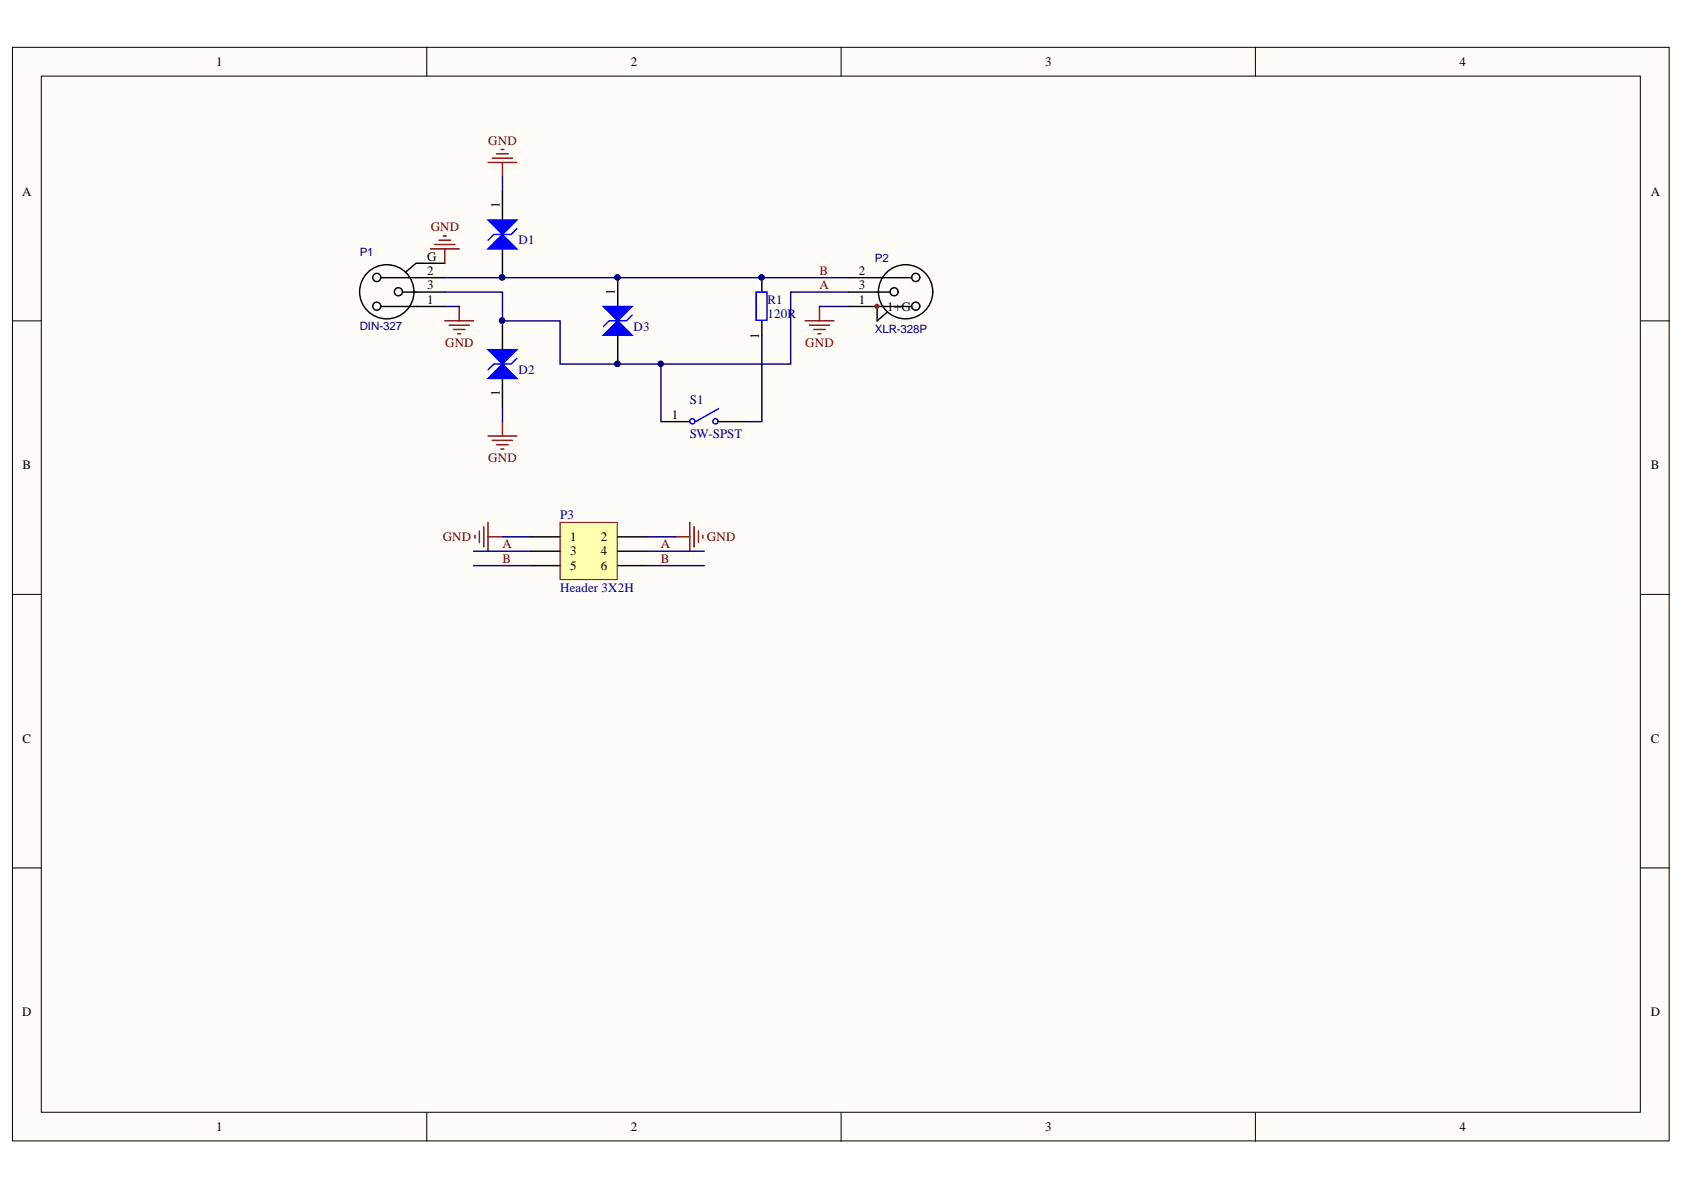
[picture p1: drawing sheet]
<svg xmlns="http://www.w3.org/2000/svg" width="297mm" height="210mm" viewBox="0 0 297 210" stroke-linecap="round" stroke-linejoin="round" font-family="sans-serif">
<defs><g id="words">
<g font-size="2.3">
<text x="38.2" y="11.7">1</text>
<text x="111.2" y="11.7">2</text>
<text x="184.3" y="11.7">3</text>
<text x="257.4" y="11.7">4</text>
<text x="3.9" y="34.5">A</text>
<text x="291.2" y="34.5">A</text>
<text x="88.2" y="36.8" transform="rotate(-90 88.2 36.8)">1</text>
<text x="75.4" y="46">G</text>
<text x="75.4" y="53.6">1</text>
<text x="75.4" y="48.5">2</text>
<text x="75.4" y="51.1">3</text>
<text x="108.5" y="52.1" transform="rotate(-90 108.5 52.1)">1</text>
<text x="151.5" y="48.5">2</text>
<text x="151.5" y="53.6">1</text>
<text x="151.5" y="51.1">3</text>
<text x="133.9" y="59.8" transform="rotate(-90 133.9 59.8)">1</text>
<text x="156.5" y="54.9">1+G</text>
<text x="88.2" y="69.9" transform="rotate(-90 88.2 69.9)">1</text>
<text x="118.5" y="73.9">1</text>
<text x="4" y="82.8">B</text>
<text x="291.2" y="82.8">B</text>
<text x="100.6" y="95.4">1</text>
<text x="106" y="95.4">2</text>
<text x="100.6" y="98">3</text>
<text x="100.6" y="100.5">5</text>
<text x="106" y="98">4</text>
<text x="106" y="100.5">6</text>
<text x="4" y="131">C</text>
<text x="291.2" y="131">C</text>
<text x="3.9" y="179.3">D</text>
<text x="291.2" y="179.3">D</text>
<text x="38.2" y="199.6">1</text>
<text x="111.2" y="199.6">2</text>
<text x="184.3" y="199.6">3</text>
<text x="257.4" y="199.6">4</text>
</g>
<g font-size="2.3" fill="#800000">
<text x="86.1" y="25.6">GND</text>
<text x="76" y="40.8">GND</text>
<text x="144.6" y="48.5">B</text>
<text x="144.6" y="51.1">A</text>
<text x="78.5" y="61.2">GND</text>
<text x="142" y="61.2">GND</text>
<text x="86.1" y="81.5">GND</text>
<text x="78.1" y="95.4">GND</text>
<text x="124.7" y="95.4">GND</text>
<text x="88.7" y="96.7">A</text>
<text x="88.7" y="99.2">B</text>
<text x="116.6" y="96.7">A</text>
<text x="116.6" y="99.2">B</text>
</g>
<g font-size="2.3" fill="#000080">
<text x="91.5" y="43.1">D1</text>
<text x="135.4" y="53.6">R1</text>
<text x="111.8" y="58.4">D3</text>
<text x="135.4" y="56.1">120R</text>
<text x="91.5" y="66">D2</text>
<text x="121.7" y="71.3">S1</text>
<text x="121.7" y="77.2">SW-SPST</text>
<text x="98.8" y="91.6">P3</text>
<text x="98.8" y="104.4">Header 3X2H</text>
</g>
<g font-size="2" fill="#000080">
<text x="63.4" y="45.2">P1</text>
<text x="154.3" y="46.2">P2</text>
<text x="63.4" y="58.2">DIN-327</text>
<text x="154.3" y="58.7">XLR-328P</text>
</g>
</g></defs>
<g fill="#fffcf8" stroke="#000" stroke-width=".18">
<path d="M2.2 8.3h292.2v192.9h-292.2z"/>
<path d="M7.3 13.4h282v182.8h-282z"/>
</g>
<path d="M75.3 8.3v5.1M148.4 8.3v5.1M221.4 8.3v5.1M2.2 56.6h5.1M289.4 56.6h5.1M2.2 104.8h5.1M289.4 104.8h5.1M2.2 153.1h5.1M289.4 153.1h5.1M75.3 196.3v5M148.4 196.3v5M221.4 196.3v5" fill="none" stroke="#000" stroke-width=".18"/>
<path d="M98.8 92.1h10.1v10.1h-10.1z" fill="#ffffb0" stroke="#800000" stroke-width=".18"/>
<g fill="none" stroke="#000" stroke-width=".25">
<path d="M67.3 54.1h11.2M67.3 49h11.2M71.1 51.5h7.4M78.5 46.4h-5.1l-1.8 1.6M88.6 56.6v5.1M134.4 49v2.5M134.4 56.6v2.5M149.6 54.1h11.2M149.6 49h11.2M149.6 51.5h7.4M154.7 54.1v2.5l1.8-1.5M88.6 66.8v5"/>
<path d="M116.6 74.4h5.1M126.8 74.4h5M93.7 94.7h5.1M93.7 97.2h5.1M93.7 99.8h5.1M109 94.7h5M109 97.2h5M109 99.8h5"/>
<circle cx="66.5" cy="48.9" r=".72"/>
<circle cx="66.5" cy="54" r=".71"/>
<circle cx="68.2" cy="51.5" r="4.8"/>
<circle cx="70.3" cy="51.5" r=".71"/>
<circle cx="157.7" cy="51.5" r=".71"/>
<circle cx="159.7" cy="51.5" r="4.8"/>
<circle cx="161.5" cy="48.9" r=".72"/>
<circle cx="161.5" cy="54" r=".71"/>
</g>
<g fill="none" stroke="#00f" stroke-width=".25">
<path d="M133.4 51.5h1.9v5h-1.9zM126.8 72.1l-4.1 2.3"/>
<circle cx="122.1" cy="74.3" r=".46"/>
<circle cx="126.2" cy="74.3" r=".46"/>
</g>
<g fill="none" stroke="#800000" stroke-width=".25">
<path d="M86.1 28.7h5.1M86.8 27.9h3.6M87.6 27.1h2M88.4 26.4h.5M88.6 28.7v2.5M75.9 43.9h5.1M76.7 43.1h3.5M77.4 42.4h2.1M78.2 41.6h.5M78.5 56.6h5M78.5 43.9v2.5M79.2 57.4h3.6"/>
<path d="M80 58.1h2M80.7 58.9h.6M81 54.1v2.5M142 56.6h5.1M142.8 57.4h3.5M143.5 58.1h2.1M144.3 58.9h.5M144.5 54.1v2.5M86.1 76.9h5.1M86.8 77.7h3.6M87.6 78.4h2M88.4 79.2h.5"/>
<path d="M88.6 74.4v2.5M83.8 94.4v.5M84.6 93.7v2M85.3 92.9v3.6M86.1 94.7h2.5M86.1 92.1v5.1M119.1 94.7h2.6M121.7 92.1v5.1M122.4 92.9v3.6M123.2 93.7v2M124 94.4v.5"/>
</g>
<g fill="#000080" stroke="#000080" stroke-width=".18">
<circle cx="134.3" cy="48.9" r=".46"/>
<circle cx="116.5" cy="64.2" r=".46"/>
<circle cx="88.6" cy="48.9" r=".46"/>
<circle cx="108.9" cy="48.9" r=".46"/>
<circle cx="88.6" cy="56.5" r=".46"/>
<circle cx="108.9" cy="64.2" r=".46"/>
</g>
<circle cx="154.7" cy="54" r=".34" fill="#8d2323" stroke="#8d2323" stroke-width=".25"/>
<g fill="none" stroke="#000080" stroke-width=".25">
<path d="M88.6 31.2v2.5M78.5 49h71.1M78.5 51.5h10.1v5.1h10.2v7.6h40.7v-12.7h10.1M78.5 54.1h2.5M134.4 59.1v15.3h-2.6M144.5 54.1h5.1M88.6 71.8v2.6M116.6 64.2v10.2M83.5 97.2h10.2M83.5 99.8h10.2M88.6 94.7h5.1M114 94.7h5.1"/>
<path d="M114 97.2h10.2M114 99.8h10.2"/>
</g>
<path d="M86.1 66.8l2.5-2.6 2.6 2.6z" fill="#00f"/>
<path d="M86.1 66.8l2.5-2.6 2.6 2.6zM91.2 63.2l-1 1h-3.1l-1 1" fill="none" stroke="#00f" stroke-width=".25"/>
<path d="M86.1 61.7h5.1l-2.6 2.5z" fill="#00f"/>
<path d="M86.1 61.7h5.1l-2.6 2.5z" fill="none" stroke="#00f" stroke-width=".25"/>
<g fill="#000080" stroke="#000080" stroke-width=".18">
<circle cx="88.6" cy="56.5" r=".46"/>
<circle cx="88.6" cy="48.9" r=".46"/>
</g>
<path d="M88.6 33.7v5.1M88.6 43.9v5.1" fill="none" stroke="#000" stroke-width=".25"/>
<path d="M86.1 38.8h5.1l-2.6 2.6z" fill="#00f"/>
<path d="M86.1 38.8h5.1l-2.6 2.6zM91.2 40.3l-1 1.1h-3.1l-1 1" fill="none" stroke="#00f" stroke-width=".25"/>
<path d="M86.1 43.9l2.5-2.5 2.6 2.5z" fill="#00f"/>
<path d="M86.1 43.9l2.5-2.5 2.6 2.5z" fill="none" stroke="#00f" stroke-width=".25"/>
<g fill="#000080" stroke="#000080" stroke-width=".18">
<circle cx="88.6" cy="48.9" r=".46"/>
<circle cx="108.9" cy="48.9" r=".46"/>
<circle cx="108.9" cy="64.2" r=".46"/>
</g>
<path d="M109 49v5.1M109 59.1v5.1" fill="none" stroke="#000" stroke-width=".25"/>
<path d="M106.4 54.1h5.1l-2.5 2.5z" fill="#00f"/>
<path d="M106.4 54.1h5.1l-2.5 2.5zM111.5 55.6l-1 1h-3.1l-1 1" fill="none" stroke="#00f" stroke-width=".25"/>
<path d="M106.4 59.1l2.6-2.5 2.5 2.5z" fill="#00f"/>
<path d="M106.4 59.1l2.6-2.5 2.5 2.5z" fill="none" stroke="#00f" stroke-width=".25"/>
<g fill="#000080" stroke="#000080" stroke-width=".18">
<circle cx="108.9" cy="48.9" r=".46"/>
<circle cx="108.9" cy="64.2" r=".46"/>
</g>
<use href="#words"/>
</svg>
